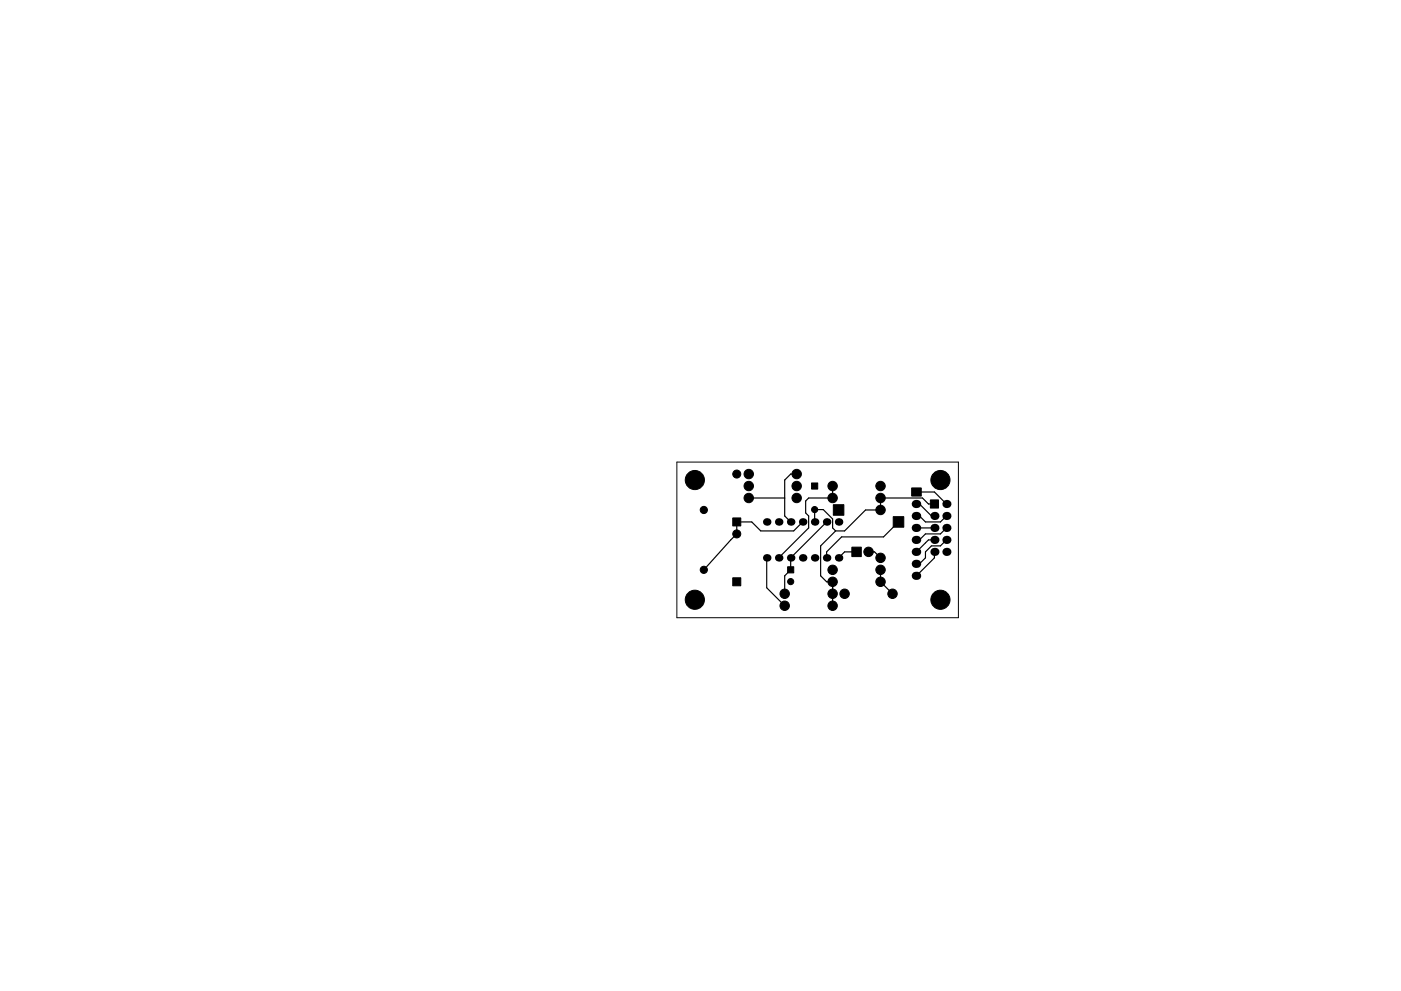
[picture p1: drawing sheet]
<svg xmlns="http://www.w3.org/2000/svg" width="297mm" height="210mm" viewBox="0 0 297 210" stroke-linecap="round" stroke-linejoin="round" font-family="sans-serif">
<path d="M143.5 98h59.7v33.1h-59.7z" fill="none" stroke="#000" stroke-width=".21"/>
<g fill="#000" stroke="#000" stroke-width=".21">
<path d="M155.4 109.9h1.7v1.7h-1.7zM172.1 102.5h1.3v1.3h-1.3zM176.7 107.1h2.2v2.2h-2.2zM180.6 116.1h2v2h-2zM189.4 109.6h2.2v2.3h-2.2zM193.3 103.5h2v1.8h-2zM197.3 106.1h1.7v1.7h-1.7zM155.4 122.6h1.7v1.7h-1.7zM167 120.2h1.3v1.3h-1.3z"/>
<circle cx="147.3" cy="101.8" r="2.03"/>
<circle cx="149.2" cy="108.2" r=".76"/>
<circle cx="156.2" cy="113.3" r=".85"/>
<circle cx="156.2" cy="100.6" r=".85"/>
<circle cx="158.7" cy="103.1" r="1"/>
<circle cx="158.7" cy="105.7" r="1"/>
<circle cx="158.7" cy="100.6" r="1"/>
<circle cx="168.9" cy="105.7" r="1"/>
<circle cx="168.9" cy="103.1" r="1"/>
<circle cx="168.9" cy="100.6" r="1"/>
<circle cx="172.7" cy="108.1" r=".65"/>
<circle cx="176.5" cy="103.1" r="1"/>
<circle cx="176.5" cy="105.7" r="1"/>
<circle cx="184.1" cy="117.1" r="1"/>
<circle cx="186.7" cy="118.4" r="1"/>
<circle cx="186.7" cy="105.7" r="1"/>
<circle cx="186.7" cy="103.1" r="1"/>
<circle cx="186.7" cy="108.2" r="1"/>
<circle cx="199.4" cy="101.8" r="2.03"/>
<circle cx="147.3" cy="127.2" r="2.03"/>
<circle cx="149.2" cy="120.9" r=".76"/>
<circle cx="166.4" cy="128.5" r="1"/>
<circle cx="166.4" cy="126" r="1"/>
<circle cx="167.6" cy="123.4" r=".65"/>
<circle cx="176.5" cy="128.5" r="1"/>
<circle cx="176.5" cy="120.9" r="1"/>
<circle cx="176.5" cy="123.4" r="1"/>
<circle cx="176.5" cy="126" r="1"/>
<circle cx="179.1" cy="126" r="1"/>
<circle cx="186.7" cy="123.4" r="1"/>
<circle cx="186.7" cy="120.9" r="1"/>
<circle cx="189.2" cy="126" r="1"/>
<circle cx="199.4" cy="127.2" r="2.03"/>
</g>
<path d="M194.2 106.9h.3M194.2 109.5h.3M194.2 112h.3M194.2 114.5h.3M194.2 117.1h.3M194.2 119.6h.3M194.2 122.2h.3" fill="none" stroke="#000" stroke-width="1.7"/>
<g fill="#000">
<circle cx="162.6" cy="110.7" r=".8"/>
<circle cx="162.6" cy="118.4" r=".8"/>
<circle cx="165.1" cy="110.7" r=".8"/>
<circle cx="165.1" cy="118.4" r=".8"/>
<circle cx="167.6" cy="118.4" r=".8"/>
<circle cx="167.6" cy="110.7" r=".8"/>
<circle cx="170.2" cy="110.7" r=".8"/>
<circle cx="170.2" cy="118.4" r=".8"/>
<circle cx="172.7" cy="110.7" r=".8"/>
<circle cx="172.7" cy="118.4" r=".8"/>
<circle cx="175.3" cy="110.7" r=".8"/>
<circle cx="175.3" cy="118.4" r=".8"/>
<circle cx="177.8" cy="110.7" r=".8"/>
<circle cx="177.8" cy="118.4" r=".8"/>
<circle cx="198.1" cy="117.1" r=".86"/>
<circle cx="198.1" cy="112" r=".86"/>
<circle cx="198.1" cy="114.5" r=".86"/>
<circle cx="198.1" cy="109.5" r=".86"/>
<circle cx="200.7" cy="106.9" r=".86"/>
<circle cx="200.7" cy="114.5" r=".86"/>
<circle cx="200.7" cy="109.5" r=".86"/>
<circle cx="200.7" cy="117.1" r=".86"/>
<circle cx="200.7" cy="112" r=".86"/>
</g>
<g fill="none" stroke="#000" stroke-width=".25">
<path d="M158.7 105.7h7.7M162.6 118.4v6.3l3.8 3.8M168.9 100.6h-1.3l-1.2 1.2v7.7l1.2 1.2M170.2 110.7l-1.9 1.9h-7l-1.9-1.9h-3.2v2.6l-7 7.6M172.7 110.7v-2.6h1.8l2 2v1.9l.7 .6M175.3 110.7l-7.7 7.7v2.5l-1.2 1.3v3.8M176.5 103.1v2.6h-5.1l-.6 .6v2.5l.6 .7v2.5l-6.3 6.4M177.2 112.6l-3.2 3.2v6.4l1.3 1.2h1.2v5.1M181.6 117.1h-2.5l-1.3 1.3M184.1 117.1h1.3l1.3 1.3M190.5 110.7l-3.2 3.2h-8.9l-3.1 3.2v1.3M194.3 106.9h.6l2.6 2.6h.6"/>
<path d="M194.3 109.5h.6l1.3 1.2h3.2l1.3-1.2M194.3 112h3.8M194.3 104.4h3.8l2.6 2.5M198.1 106.9h-1.3l-1.2-1.2h-8.9v2.5h-3.2l-4.4 4.4h-1.9M198.1 117.1v1.3l-3.8 3.8M198.1 114.5h-1.3l-2.5 2.6M200.7 114.5l-1.3 1.3h-1.9l-1.3 1.3v1.3l-1.3 1.2h-.6M200.7 112l-1.3 1.3h-3.2l-1.3 1.2h-.6M186.7 120.9v2.5l2.5 2.6"/>
</g>
</svg>
